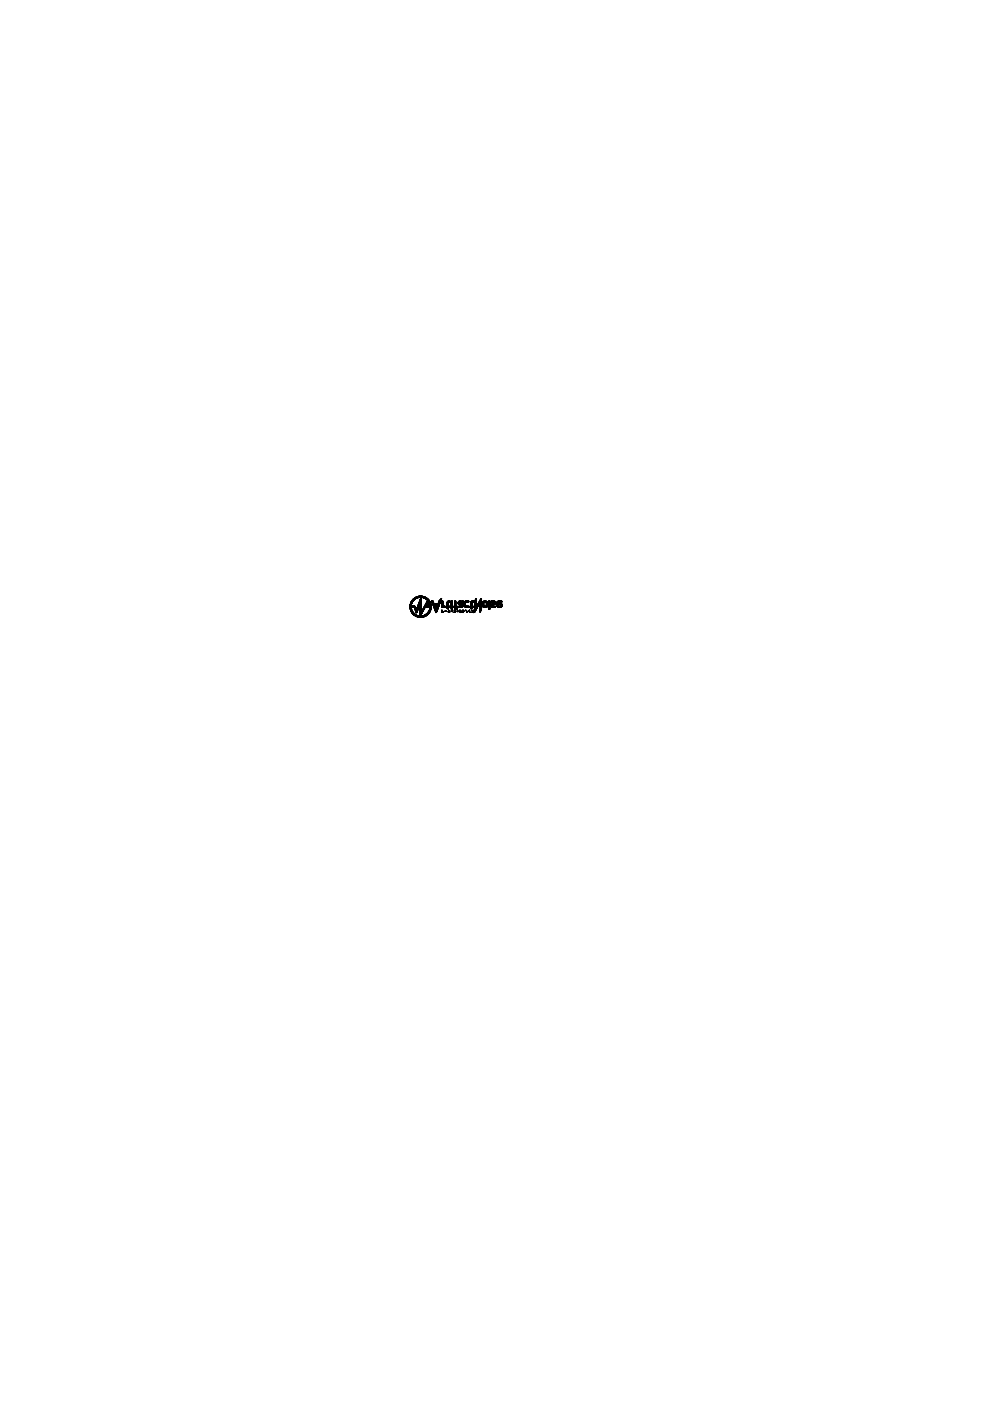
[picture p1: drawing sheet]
<svg xmlns="http://www.w3.org/2000/svg" width="210mm" height="297mm" viewBox="0 0 210 297" stroke-linecap="round" stroke-linejoin="round" font-family="sans-serif">
<g fill="none" stroke="#000" stroke-width=".21">
<path d="M86.9 128.8h1.2M86.9 128.5h1.1M87 128.5h.1M87 128.8v.1M87 128.3h.2M87 128.8h.2M87 128.9h.2M87 128.2h.1M87 129.2v-.1h.2l.1 .1M87 128.1h.2M87 129.2h.3M87 128v.1"/>
<path d="M87 129.3h.3M87.1 127.8v.1M87.1 127.8h.3M87.1 129.5l.3 .1M87.1 129.5l.1 .2h.3M87.1 129.6h.4M87.2 128.4v.1M87.2 128.8h.1M87.2 128.9h.1M87.2 129.7h.1M87.2 129.7h.3M87.2 129.8h.3"/>
<path d="M87.2 128.2h.1M87.2 128.3v.1h-.3M87.2 128.7v.1M87.2 129h.1M87.2 128.9l-.2 .1h.2M87.2 128.4h-.2M87.2 128.5h.1M87.2 129.7l.4 .1M87.2 128.2h-.2l-.1 .3h.3M87.2 129.1h-.2M87.3 128l-.3 .1 .2 .1h-.2M87.3 128.5h.1"/>
<path d="M87.3 128.7v.1M87.3 129.8l.4 .1M87.3 129.2h-.3l.3 .1M87.3 127.9l-.3 .1M87.3 129.4h.1M87.3 129.9h.4M87.3 129.4h-.2M87.4 127.3h-.1M87.4 129.9l.3 .1M87.4 127.8l-.3 .1M87.4 128.5h.1M87.4 128.7v.1"/>
<path d="M87.4 130h.1M87.4 129.5l-.3-.1 .3 .1M87.4 130h.4M87.4 127.3h.1M87.4 130.1h.4M87.4 127.2h.1M87.4 127.7h-.3M87.5 127.6h.1M87.5 130.1h.1M87.5 127.6l-.4 .1h.3M87.5 130.1l.4 .1M87.5 128.5h.1"/>
<path d="M87.5 128.7v.1M87.5 129.7h.1M87.5 130.1v.1M87.5 127.6h-.3M87.5 130.2h.5M87.5 127.5v.1M87.5 127.5h.1M87.5 127.5l-.3 .1M87.6 130.2l.5 .1M87.6 128.5h.1M87.6 128.7v.1M87.6 127.4h-.3l.3 .1"/>
<path d="M87.6 127h.1M87.6 127.4h.1M87.7 127h.1M87.7 128.5h.1M87.7 128.7v.1M87.7 130.3h.4M87.7 127.4h-.4M87.7 129.9h.1M87.7 130.3l.5 .1M87.7 130.3v.1M87.7 127.3h-.4M87.7 127.2v.1"/>
<path d="M87.7 130h.1M87.8 126.9h.1M87.8 128.5h.1M87.8 128.7v.1M87.8 127.3h-.4M87.8 130.4h.5M87.8 127.2h.1M87.8 127.2h-.4M87.8 130.4l.7 .1M87.8 128.8h.3M87.9 127.1l-.4 .1M87.9 128.5h.1"/>
<path d="M87.9 130.5h.1M87.9 128.8h.2M87.9 130.5h.7M87.9 129h.3M87.9 127.1h-.4M87.9 129l.3 .1M87.9 130.2h.1M88 129.1l.2 .1M88 130.5l.9 .1M88 128.6h-1.1l1.1 .1M88 127l-.5 .1M88 127h.1"/>
<path d="M88 129.2l.6 .1M88 130.6h.1M88 128.7h-1.1l.3 .1M88.1 126.7h.1M88.1 127h-.5M88.1 129.4h.5M88.1 130.6h2.2M88.1 130.3h.1M88.1 130.6h.1M88.1 126.6v.1M88.1 126.9v.1M88.1 128.9h-.2l.2 .1"/>
<path d="M88.1 129.6h.4M88.1 126.6l2.1 .1M88.1 129.1h.1M88.2 126.9l-.5 .1M88.2 130.3v.1M88.2 129.7h.3M88.2 126.6h1.9M88.2 129.8h.2M88.2 129.3h.1M88.2 126.6h.1M88.2 129.9h.1M88.3 130.7h1.8"/>
<path d="M88.3 126.6h.1M88.3 126.9h-.6M88.3 129.2l.3 .1h-.6M88.3 130.7h.1M88.3 130.4v.1M88.4 126.8l-.6 .1M88.4 130.7h1.6M88.4 126.6h1.6M88.4 129.8h.1M88.4 130.7v.1M88.4 129.6v.1M88.4 129.8h-.2h.2"/>
<path d="M88.5 126.5h.1M88.5 128.8v.1M88.5 130.8h.1M88.5 128.7v.1M88.5 126.5h1.4M88.5 130.5h.1M88.5 129.6h-.4M88.5 126.8h.1M88.5 126.8h-.6M88.5 129.4h.1M88.6 130.5h.1M88.6 129.4l-.5 .1"/>
<path d="M88.6 126.4v.1M88.6 126.7v.1M88.6 130.8h.1M88.6 126.7h.1M88.6 129.2l-.3 .1M88.7 126.4v.1M88.7 126.7l-.7 .1M88.7 129.1l-.4 .1M88.7 129l-.4 .1M88.7 130.8v.1M88.7 130.8l.9 .1M88.7 126.4h.9"/>
<path d="M88.7 126.7h.1M88.7 128.1h.7M88.8 128.8h-.3M88.8 128.9l-.4 .1M88.8 130.6h.1M88.8 126.4h.1M88.8 130.9h.1M88.8 128.7h-.3M88.8 127.9h.6M88.8 127.8h.6M88.8 128.6l-.3 .1M88.9 126.7h-.1"/>
<path d="M88.9 128.5h.1M88.9 128.6l-.4 .1h.3M88.9 130.6h.1M88.9 128.5l-.3 .1M88.9 127.7h.5M88.9 126.4h.1M88.9 128.4l-.3 .1M88.9 130.9h.1M88.9 127.6h.1M88.9 128.4h.1M88.9 127.6h.5M88.9 126.7h.1"/>
<path d="M88.9 127.5h.5M88.9 128.4h-.3M89 128.3l-.4 .1h.3M89 127.5h.1M89 128.2l-.1 .1M89 130.9h.1M89 127.4h.4M89 126.4h.1M89 128.1v.1M89 126.7h-1M89 127.3h.4M89 126.6v.1"/>
<path d="M89 127.3h.1M89 128.1v2.5M89 128.3h.4M89 128.4h.4M89 128.5h.4M89 128.6h.4M89 128.7h.4M89 128.8h.4M89 128.9h.4M89 129h.4M89 129.1h.4M89 129.2h.4"/>
<path d="M89 129.3h.4M89 129.4h.4M89 129.5h.4M89 129.6h.4M89 129.6h.7M89 129.8h.6M89 127.2h.4M89 129.9h.5M89 130.1h.5M89 130.2h.4M89 130.2h.3M89 130.5h.2"/>
<path d="M89.1 127.2h.3M89.1 127h.1M89.1 127h.3M89.2 126.9h.2M89.2 130.5v.1M89.2 126.8h.2M89.2 130.6h.1M89.2 130.5h-.2M89.2 130.4v.1M89.2 130.4l-.2 .1M89.3 126.7h1M89.3 130.3l-.3 .1"/>
<path d="M89.3 126.6l.1 .1M89.3 126.4h.1M89.3 130.3h-.3M89.3 130.2h.1M89.3 130.9h.1M89.4 127.4h-.4M89.4 126.7h.1M89.4 127.8h-.6h.5l.1 2M89.4 127.7h-.5M89.4 128h-.6M89.4 128l-.7 .1h.7M89.4 128.2l-.7 .1"/>
<path d="M89.4 126.8l-.2 .1 .2 .1M89.4 127h-.3v.2M89.4 127.1h-.3M89.4 128.1l-.7 .1M89.4 130.6h.1M89.4 130.1h-.4M89.4 126.4h.1M89.5 126.4h.1M89.5 130.9h.1M89.5 130h-.5M89.5 126.7h.1M89.5 129.5h.2"/>
<path d="M89.5 130.6h.1M89.5 129.4v.1M89.5 129.9h-.5M89.6 130.9h.1M89.6 130.6h.1M89.6 126.4h.1M89.6 126.7h.1M89.6 129.7l-.6 .1M89.6 130.5v.1M89.6 129.2h.1M89.6 129.6l-.6 .1M89.6 129.2h.3"/>
<path d="M89.7 130.8v.1M89.7 126.7h.7M89.7 129.5l-.3 .2M89.7 130.5h.1M89.7 130.8h.1M89.7 129.4l-.2 .2M89.8 126.4v.1M89.8 126.7l.7 .1M89.8 129.3l-.3 .2M89.8 130.8h-1.2M89.8 126.5h.1M89.8 129.3h-.2"/>
<path d="M89.9 129.2h.1M89.9 130.5h-.1M89.9 129.3l-.3 .1h.2M89.9 130.8h.1M89.9 126.5h.1M89.9 129.1l-.3 .1M89.9 129.1h.1M89.9 130.7v.1M89.9 129.1l-.2 .1M90 130.4l-.1 .1M90 129.1h-.3M90 126.8l.6 .1"/>
<path d="M90 126.8v.1M90 129h-.3M90 128.9l-.2 .1M90.1 126.6h.1M90.1 126.9h.1M90.1 128.9h-.3M90.1 126.9l.5 .1M90.1 128.8h-.2M90.1 128.7l-.2 .1M90.1 128.3h.6l-.6 .1M90.2 128.3h.1M90.2 128.7h-.3"/>
<path d="M90.2 130.6l-.1 .1M90.2 126.9l.5 .1M90.2 126.9v.1M90.2 128.5l-.3 .2M90.2 128.1h.1M90.2 128.1l.5 .1h-.5M90.2 130.6h-2.1M90.2 128.6h-.2M90.3 126.7h.1M90.3 128.5h-.3M90.3 127h.1M90.3 128.4v.1"/>
<path d="M90.3 130.3h.1M90.3 128.5l-.3 .1M90.3 127h.5M90.3 128h.4M90.3 128l.4 .1h-.4M90.3 128.3l-.3 .2M90.4 127l.4 .1M90.4 127.9h.3M90.4 128.4h-.3M90.4 130.5l-.9 .1M90.4 127.8v.1M90.4 128.2v.1"/>
<path d="M90.4 130.2h.1M90.4 127.8h.3l-.3 .1M90.4 127v.1M90.4 128.3h.1M90.4 128.5h.1M90.4 128.7h.1M90.4 130.5h.1M90.4 127.1h.4M90.4 128.4h.3M90.4 128.5h1M90.4 128.7h1M90.5 127.7h.2"/>
<path d="M90.5 127.7h.2l-.3 .1M90.5 127.7h.1M90.5 130.1v.1M90.5 130.5h-.8M90.5 127.6l.2-.1-.2 .2M90.6 130.4l-.7 .1M90.6 126.9h.1M90.6 127.5h.1M90.6 130.4h-.6M90.6 127.2v.1M90.6 130h.1M90.6 127.3h.1"/>
<path d="M90.6 130.3v.1M90.6 127.3h.4M90.7 127.3l.3 .1M90.7 127.3h.1M90.7 127.5h.1M90.7 130.3l-.6 .1M90.7 127h.1M90.7 129.9h.1M90.7 127.9h.1M90.7 128.2h.1M90.7 127.4h.4M90.7 130.3h-.5"/>
<path d="M90.7 128.5l-.3-.1h.3v.1M90.7 130.2v.1M90.7 128.2h-.5M90.8 127.4l.3 .1M90.8 128.5h.1M90.8 130.2l-.5 .1M90.8 127.5h.3l-.2 .1M90.9 127.1v.1M90.9 130.1l-.5 .1M90.9 127.2l-.4-.1 .4 .1M90.9 128.5h.1M90.9 127.6l.3 .1"/>
<path d="M90.9 130l-.4 .1M90.9 127.6v.1M90.9 130h.1M90.9 129.5h.3M91 127.3h.1M91 127.8h.3M91 130h-.4M91 127.8h.1M91 128.5h.1M91 129.3h.3M91 127.9h.3M91.1 128h.3z"/>
<path d="M91.1 129.8l-.1 .1h-.4l.4 .1M91.1 128h.2M91.1 129.1h.3M91.1 129.9h-.4M91.1 127.5h.1M91.1 128.5h.1M91.1 129.8h.1M91.1 128.1h.3v.2l-.3-.1M91.1 129h.3M91.1 129.8h-.4M91.1 129.8h-.3M91.1 128.3l.1 .2h.2v.3l-1-.1"/>
<path d="M91.1 129.7h.1M91.1 128.3h.3M91.1 128.4h.3M91.1 128.8h.3M91.2 128.7l-.1 .2M91.2 128.4h.2M91.2 129.7l-.4 .1M91.2 127.6v.1M91.2 129.6h.1M91.2 129.6l-.3 .1M91.2 129.6h-.3M91.2 127.7h-.2h.2"/>
<path d="M91.2 129.5v.1M91.2 127.8h.1M91.3 127.9v.1M91.3 129.4l-.3 .1M91.3 129.4h-.3M91.4 128.1h.1M91.4 129.2h-.3M91.4 129.3h-.4M91.4 128.1h-.3v.1h.3M91.4 129.2h-.3l-.1 .1M91.4 129.1h.1M91.4 128.4v.1"/>
<path d="M91.4 128.8v.1M91.4 128.9h.1M91.4 129h-.3l.3 .1M91.4 128.9h-.3M91.4 128.6h-1h1M91.4 128.8h-.3M91.6 127.5l.2 .1M91.6 127.4h.1M91.6 127.6l.3 .1M91.6 127.7l.3 .1M91.7 127.8h.2M91.7 127.8h.1"/>
<path d="M91.7 127.8l.3 .1-.3 .1h.3M91.7 127.4h.1M91.7 128l.3 .1h-.2M91.7 128h.3M91.8 127.4h-.3l.3 .2M91.8 128.2l.3 .2M91.8 128.2l.1 .2h.2M91.8 128.3h.3M91.9 128.4l.2 .1M91.9 128.4l.3 .2-.3-.1M91.9 128.5h.3M92 128h.1"/>
<path d="M92 128.7h.2M92 128v.1M92 128.7v.1M92 128.7l.3 .1M92 128.8h.3l-.2 .1h.2M92 128.8h.1M92.1 128.2h-.3h.3M92.1 128h1.1zM92.1 128.9h.2M92.1 129h.1M92.1 129l.3 .1M92.1 128.1h1.1"/>
<path d="M92.1 128h.1M92.2 128h.1M92.2 128.2h.9M92.2 129.2h.6M92.2 129.3h.1M92.2 128.6l-.2 .1M92.2 129.3h.6M92.2 128.7v.1M92.2 129.3l.5 .1M92.3 128h.1M92.3 128.2v.1M92.3 129.5h.4"/>
<path d="M92.3 128.9h.1M92.3 129.6l.1 .1h.2M92.4 129.1h-.2M92.4 128h.1M92.4 128.2v.1M92.4 129.8h.1M92.5 129.8l-.1 .1M92.5 129.2v.1M92.5 128h.1M92.5 128.2v.1M92.5 129.8h-.1M92.6 128.2v.1"/>
<path d="M92.6 129.7v.1M92.6 128h.1M92.6 129.7h.1M92.6 129.8h-.2M92.6 128.8h.3M92.6 129.6h-.3M92.7 129.5l-.4 .1M92.7 128.6h.3h-.3l-.1 .2M92.7 128h.1M92.7 128.2v.1M92.7 128.4l.3 .1M92.7 129.3v.1h-.5"/>
<path d="M92.8 128h.1M92.8 128.2v.1M92.8 129.2l-.6 .1M92.8 129v.1M92.8 129.1h-.3M92.9 129.1l-.4 .1h.3M92.9 128h.1M92.9 129h-.4M92.9 128.9l-.4 .1M92.9 128.9h-.3M92.9 128.7v.1M93 128.7l-.4 .1h.3"/>
<path d="M93 127.7h.3M93 128.7h-.4M93 128.4h.1M93.1 127.5h.1M93.1 128.5h-.4M93.1 128.3l-.3 .1h.3M93.1 128.3l-.3 .1M93.2 127.4h.3M93.2 127.4h.1M93.2 128l-1.1 .1M93.2 127.3h.1M93.3 127.9h.1"/>
<path d="M93.3 127.9l-.4 .1M93.3 127.2h.1M93.3 127.8l-.4 .1M93.3 127.7h.1M93.3 127.7l-.3 .1h.3M93.4 127.1v.1M93.4 127.1h.1l-.2 .1M93.4 127.6l-.4 .1M93.4 127.4v.2h-.4M93.4 127.5h-.4M93.4 127.4h.1M93.4 127.5h-.3"/>
<path d="M93.5 127.4h-.4M93.5 127h.1M93.5 127.3h-.3M93.5 127.2l-.3 .1M93.5 127.2h-.2M93.6 127.1h-.2M93.6 129.8h.1M93.6 127.5h.3h-.3M93.6 127.6l.3 .1h-.3M93.6 127.8h.3h-.3M93.6 128l.3 .1-.3-.1M93.6 128.1h.3h-.3"/>
<path d="M93.6 128.7l.3 .1M93.6 127.6h.3M93.6 127.7h.3M93.6 127.9h.3M93.6 128h.3M93.6 128.2h.3M93.6 128.2l.3 .1M93.6 128.3l.3 .1M93.6 128.4h.4M93.6 128.4l.4 .1M93.6 128.5h.5M93.6 128.6h.8v.1h-.3"/>
<path d="M93.6 128.5h.8M93.6 128.7h.3M93.6 126.9v.1M93.6 126.9h.1M93.7 129.3v.2M93.7 129.5l.1 .3M93.7 129.4h.1M93.7 129.5l.1 .1M93.8 129.6l.1 .1M93.8 129.7v.1M93.8 129.6l.2 .1M93.8 128.7h.1"/>
<path d="M93.8 129.6h.1M93.9 128.6h.1M93.9 128.7h.1M93.9 127.6h.1M93.9 127.9h.1M93.9 128.2h.1M93.9 128.6l-.3 .1M93.9 127.4h-.3v1.4M93.9 129.7l.1 .1h-.4M93.9 128.6h.5M93.9 129.6l.1 .2M94 128.7h.4"/>
<path d="M94 128.7h.1M94.1 128.5h.1M94.1 128.7v.1M94.2 128.7v.1M94.2 128.5h.1M94.2 128.8h.1M94.3 129.6h.4M94.3 129.6h.1M94.4 128.8h.1M94.4 129.6h.1M94.5 129.6h.1M94.6 129.6h.1"/>
<path d="M94.6 128.5h.8M94.6 128.6h.9M94.6 128.7h.9M94.7 128.5v.1M94.7 128.8h.1M94.7 129.6h.1M94.8 128.5v.1M94.8 128.8h.1M94.8 128.8h.3v.3h-.3M94.8 127.9h.1M94.8 128.2h.1M94.8 128.5h.1"/>
<path d="M94.8 127.9h.3M94.8 128h.3M94.8 128.2h.3M94.8 128.4h.3M94.8 128.8h.3M94.8 129h.3M94.8 127.7h.1M94.8 128.8v.1M94.8 129h.1M94.9 127.5h.6l-.6 .1M95 129.7h.4M95 129.7h.1"/>
<path d="M95 129.6v.1M95 127.4v.1M95.1 127.7v.8h-.3M95.1 129.8h.1M95.1 127.8h-.3h.3M95.1 127.9l-.3 .2 .3-.1M95.1 128.1h-.3h.3M95.1 128.2l-.3 .1h.3M95.1 128.4h-.3l.3 .1M95.1 128.9h-.3h.3M95.1 127.4h.4M95.1 127.7l-.3 .1"/>
<path d="M95.1 128.5v.1M95.1 129.8v.1M95.1 129.4h.1M95.1 127.7h-.3M95.1 128.8h.1M95.1 129.3h.1M95.1 129.6v.1M95.1 127.7h.1M95.1 129.3l.1 .2M95.1 129.4l.1 .3M95.2 128.5v.1M95.2 128.8h.1"/>
<path d="M95.2 129.5h.1M95.2 129.6h.1M95.2 129.8v.1M95.2 129.6v.1M95.3 128.5v.1M95.3 129.6v.1M95.3 128.8h.1M95.3 129.8v.1M95.3 129.8h.1M95.4 128.8h.1M95.4 129.8h-.3M95.4 128.5v.1"/>
<path d="M95.4 127.6h.1M95.4 127.6h-.6l.6 .1M95.4 128.7h.1M95.5 128.7l-.9 .1M95.7 127.4v1.4M95.7 127.5h.2h-.2M95.7 127.7h.2h-.2M95.7 127.8h.2h-.2M95.7 128h.2l-.2 .1M95.7 128.1h.2h-.2M95.7 128.3h.2h-.2M95.7 128.4h.2l-.2 .1"/>
<path d="M95.7 128.6h.2h-.2M95.7 127.6h.2M95.7 127.7h.2M95.7 127.9h.2M95.7 128h.2M95.7 128.2h.2M95.7 128.4h.2M95.7 128.7h.2M95.7 128.9v.2h.2h-.2M95.7 129.5h.1M95.7 127.4v.1M95.7 128.9h.1"/>
<path d="M95.7 128.9h.2M95.7 129.2h.1M95.8 127.4v.1M95.8 128.9h.1M95.8 129.2h.1M95.8 129.4v.2M95.8 129.4h.1M95.8 129.3v.3h.1M95.9 127.4v.1M95.9 129.6v.1M95.9 129.7h.1M95.9 129.1l-.2 .1"/>
<path d="M95.9 127.6h.1M95.9 127.9h.1M95.9 128.2h.1M95.9 128.5h.1M95.9 128.7h.1M95.9 129h.1M95.9 128.5h-.2M95.9 128.7h-.2M95.9 128.9l-.2 .1M95.9 129h-.2M96.1 128.6h.9h-.9v.2M96.1 128.7l.9 .1"/>
<path d="M96.1 128.7h.9M96.2 128.5h.8M96.2 128.8h.1M96.2 129.8h.1M96.3 128.8h.1M96.3 129.3l.1 .1M96.3 129.4l.2 .2M96.4 128.8h.2v.1h-.2l.3 .1M96.4 129.4v.1M96.4 127.4h.2v1.1M96.4 127.6h.1M96.4 127.9h.1"/>
<path d="M96.4 128.2h.1M96.4 128.5h.1M96.4 128.8v.1M96.4 127.6h.2M96.4 127.9h.2M96.4 128.2h.2M96.4 128.4h.2M96.4 128.8h.2M96.4 129.5h.1M96.4 129h.6M96.4 129.1l.6 .1-.5-.1M96.4 129.1h.1"/>
<path d="M96.5 129.1h.5M96.5 129.6v.2M96.5 129.6l.1 .1M96.5 129.5v.1M96.5 129.7l.1 .1h-.4M96.5 129.8h.1M96.6 129.2h.1M96.6 127.5h-.2h.2M96.6 127.6l-.2 .1h.2M96.6 127.8h-.2h.2M96.6 127.9l-.2 .2 .2-.1M96.6 128.1h-.2h.2"/>
<path d="M96.6 128.2l-.2 .1h.2M96.6 128.4h-.2l.2 .1M96.6 127.7h-.2M96.6 128h-.2M96.7 128.8h.1M96.8 128.8h.1M96.9 129.7h.2M96.9 128.8h.1M96.9 129.7h.1M97 129h.1M97 129.3v.4M97 129.4h.1"/>
<path d="M97 129.5h.1M97 129.6v.1M97 129.5l.1 .1M97.1 129.6h.1M97.1 129.7h.1M97.2 128h.3M97.2 128h1l-.2 .1M97.2 128v.1M97.2 128.1h1M97.2 127.6h1h-1M97.2 128.1l1 .1h-.9M97.2 128.7h.1"/>
<path d="M97.2 128.7h.8M97.3 128.2h.1M97.3 127.5h.6M97.3 127.5h.1M97.4 127.4v.1M97.4 127.7l-.3 .1 1.1-.1h-.3M97.4 128.2l.8 .1M97.4 127.8h-.3l.3 .1M97.4 127.9h-.3l.3 .1M97.5 129.6h.1M97.5 129.6l.1 .1M97.5 129.3l.1 .2"/>
<path d="M97.5 129.4l.3 .2M97.5 127.7h-.3M97.5 128v.1M97.5 129.7h.1M97.5 129.7l.1 .1M97.5 127.4h.1M97.5 127.7h.1M97.5 128.3h.1M97.5 129.8h.3M97.6 127.4h.1M97.6 127.7h.1M97.6 128.1h.1"/>
<path d="M97.6 128.3h.1M97.6 129.8h.2M97.7 129.5v.1M97.7 127.7h.1M97.7 127.4l-.2 .1M97.7 127.4v.1M97.7 129.7h.1M97.8 127.7h.1M97.8 128.7v.1M97.8 129.6v.2M97.8 127.7h.4M97.8 128.5h.1"/>
<path d="M97.9 127.7h.1M97.9 128.7v.1M97.9 128.5h.3M98 127.8h.2l-.2 .1M98 127.8h.2M98 128h.2M98 128.4h.2M98 127.5h.2M98 127.9h.1M98 128.3h.2M98 128.4h.1M98 127.4h.1"/>
<path d="M98.1 128.7h-.9M98.1 127.4h.1M98.1 129.3v.6M98.1 129.3h.1M98.1 129.4h.1M98.1 129.5h.1M98.1 129.6h.3M98.1 129.8h.1M98.1 129.9h.1M98.2 128.4v.1M98.2 128.6h-1h.9M98.2 127.4l-.2 .1"/>
<path d="M98.2 127.5h.1M98.2 127.8h.1M98.2 128.1h.1M98.2 128.3h.1M98.2 128.4h.1M98.2 128.5h-1M98.2 129.7h-.1M98.3 129.6h-.2M98.4 129.5h.1M98.4 127.8h.3M98.4 127.9h.3M98.4 128h.3"/>
<path d="M98.4 128.1h.3M98.4 128.2h.3M98.4 128.3h.3M98.4 128.4h.3M98.4 129.5l-.1 .1M98.4 128.4h.3v-.6l-.3-.1v.8h.4M98.5 128.5h.9v.2h-.8M98.5 127.6v.1M98.5 127.6h.9M98.5 128.6h.9M98.6 127.5v.1M98.6 127.5h.1"/>
<path d="M98.6 128.7h.1M98.6 127.5h.8M98.7 127.5h.1M98.7 128.7h.7M98.7 128.7v.1M98.7 129.4h.1M98.7 127.4v.1M98.7 127.7h.1M98.7 128.5h.1M98.7 129.3v.1M98.7 129.4l.2 .1M98.8 127.4h.6v.3h-.9"/>
<path d="M98.8 127.7h-.4M98.8 129.4v.1M98.8 129.5l.2 .2M98.8 128.5h.1M98.8 128.7v.1M98.9 128.5h.1M98.9 129.5h.1M98.9 127.7h.1M98.9 128.7v.1M98.9 127.4h.1M98.9 129.6h.1M99 127.4h.1"/>
<path d="M99 127.7h.1M99 128.5h.1M99 128.7v.1M99 129.6h.1M99 129.8h.1M99.1 127.4h.1M99.1 127.7h.1M99.1 128.5h.1M99.1 128.7v.1M99.2 127.4h.1M99.2 127.7h.1M99.2 128.5h.1"/>
<path d="M99.2 128.7v.1M99.3 127.4h.1M99.3 127.7h.1M99.3 128.5h.1M99.3 128.7v.1M99.3 129.5l.2 .1M99.3 129.5l.1 .1M99.4 129.5v.1M99.4 128.6l-.8 .1M99.5 129.6l.1 .1M99.5 129.7l.1 .2M99.5 129.3h.1"/>
<path d="M99.5 129.5l.1-.1-.1 .2M99.5 129.7h.1M99.5 129.4h.1M99.5 129.8h.2M99.6 128.5h.8M99.6 128.7h.1M99.6 128.7h.8M99.6 129.9h.1M99.8 127.7h.3h-.3M99.8 128.8h.3M99.8 129h.1M99.8 127.8h.3"/>
<path d="M99.8 127.9h.3M99.8 128h.3M99.8 128.1h.3M99.8 128.2h.3M99.8 128.3h.3M99.8 128.4h.3M99.8 128.5h.3M99.8 129h.3M99.8 129.1h.3M99.8 127.6h.6M99.9 127.5h.1M100 129.4h.1"/>
<path d="M100 129.3l.1 .2M100 127.4v.1M100 127.8h.1M100 127.9h.1M100 128v.1M100 128.1h.1M100 128.2h.1M100 128.3h.1M100 128.4v.1M100 128.5h.1M100 128.8h.1M100 128.8v.1"/>
<path d="M100 128.9h.1M100 129h.1M100 129.8h.1M100.1 128.9h-.3h.3M100.1 127.9l-.3 .1M100.1 128l-.3 .1M100.1 128.2l-.3 .1M100.1 128.4h-.3M100.1 127.4v.1M100.1 127.5l.3-.1v.3M100.1 127.7h.1M100.1 129.5h.1"/>
<path d="M100.2 129.5l.1 .1M100.2 129.6l.1 .2M100.3 129.7v.1M100.3 129.3v.1M100.3 129.8h.1M100.4 129.4l-.2 .1M100.4 129.4l-.3 .1M100.4 129.9h.1M100.4 128.6v.2M100.4 129.8h.1M100.4 127.5h-.5M100.4 127.6h-.6"/>
<path d="M100.4 127.6h-.6v.9M100.4 128.6h-.8h.8M100.4 129.8h-.4M100.6 129.3h.3h-.3M100.6 128.8v1M100.6 128.9h.6M100.6 129.1h.4M100.6 129.4h.3M100.6 129.8h.1M100.6 127.4h.4M100.6 127.6h.1M100.6 127.9h.1"/>
<path d="M100.6 128.2h.1M100.6 128.5h.1M100.6 128.8v.1M100.6 128.9h.1M100.6 129h.1M100.6 129.3h.1M100.6 129.6v.1M100.6 127.6h.4M100.6 127.9h.4M100.6 128.2h.4M100.6 128.4h.4M100.6 128.5h.4"/>
<path d="M100.6 128.8h.6M100.7 127.4h.3M100.7 127.3h.3M100.7 129.6l-.1 .2M100.7 129.6l-.1 .1M100.8 127.2h.2M100.8 127.3h.2M100.8 127.2h.1M100.8 129.5l-.2 .1M100.8 129.4l-.2 .1M100.9 129.4h.1M100.9 127h.1"/>
<path d="M100.9 129.4l-.3 .1M100.9 126.9v.1M100.9 127.1h.1M100.9 127.2h.1M100.9 127.3h.1M100.9 127.4h.1M100.9 127.5h.1M100.9 127.6h.1M100.9 127.7h.1M100.9 127.8h.1M100.9 127.9h.1M100.9 128v.1"/>
<path d="M100.9 128.1h.1M100.9 128.2h.1M100.9 128.3h.1M100.9 128.4v.1M100.9 128.5h.1M100.9 128.6h.1M100.9 128.7h.1M100.9 129.2h.1M101 127l-.1 .1M101 127.1l-.2 .1M101 127.5h-.4h.4M101 127.6l-.4 .1h.4"/>
<path d="M101 127.8h-.4h.4M101 127.9l-.4 .2 .4-.1M101 128.1h-.4h.4M101 128.2l-.4 .1h.4M101 128.4h-.4l.4 .1M101 128.6h-.4h.4M101 129.2l-.4 .1M101 127.7h-.4M101 128h-.4M101 128.7v.1M101 129.2h-.4M101 129.1l-.4 .1"/>
<path d="M101 128.6v.1M101.1 128.6h.1M101.1 129h-.5M101.2 128.4h.1M101.2 128.8l-.6 .1M101.3 128.2h.2M101.3 128.7h-.7M101.3 128.7h-.7l.6 .1M101.3 128.6l-.3 .1M101.3 128.5h-.2M101.3 128.6h-.2M101.4 128.4h.1"/>
<path d="M101.4 128.5h-.3M101.4 128.4h-.3M101.4 127.9h.3M101.5 128.4h-.3M101.5 128.3h-.3M101.5 127.8h.6M101.6 127.7h.5l-.6 .1M101.6 128.1l-.3 .1M101.6 128.1h-.3M101.6 127.6v.1M101.6 127.6h.5h-.5M101.6 128l-.3 .1"/>
<path d="M101.7 127.5h.4M101.7 127.5h.1M101.7 128h-.3M101.7 127.8l-.1 .2h-.2M101.7 127.4h.4h-.4M101.7 127.8l-.3 .2M101.8 129.6v.1M101.8 127.7v2.1M101.8 129.8h.1M101.8 127.8l.3 .1h-.3M101.8 128h.3l-.3 .1M101.8 128.1l.3 .1h-.3"/>
<path d="M101.8 128.4h.3h-.3M101.8 128.5h.3h-.3M101.8 128.7h.3h-.3M101.8 128.8h.3l-.3 .1M101.8 129.1h.3l-.3 .1M101.8 129.2h.3l-.3 .1M101.8 127.3h.3M101.8 128h.3M101.8 128.1h.3M101.8 128.3h.3M101.8 128.6h.3M101.8 128.9h.3"/>
<path d="M101.8 129h.3M101.8 129.1h.3M101.8 129.3h.2M101.8 129.4h.2M101.8 127.2l.3 .1h-.4M101.8 129.7h.1M101.9 129.7h-.1M101.9 127.1h.2h-.2M101.9 129.5l-.1 .1M102 129.5h-.2M102 129.4h-.2M102 129.3h.1"/>
<path d="M102.1 127h.1M102.1 127.1v.1M102.1 127.5h.1M102.1 127.8h.1M102.1 128.1h.1M102.1 128.3h.1M102.1 128.6h.1M102.1 128.9h.1M102.1 129h.1M102.1 127h-.1M102.1 127l-.2 .1M102.1 127.2l-.3 .1"/>
<path d="M102.1 127.7h-.6M102.1 128.9h-.3M102.3 127.8h.3l-.3 .1M102.3 128l.3 .1-.3-.1M102.3 128.1h.3l-.3 .1M102.3 128.3h.3h-.3M102.3 128.4l.3 .1M102.3 127.9h.3M102.3 128h.3M102.3 128.2h.3M102.3 128.4h.3M102.3 128.5h1.1"/>
<path d="M102.3 128.5l1 .1M102.4 128.6l.9 .1M102.4 127.6h.9M102.4 128.6h.9M102.4 127.5v.1M102.5 128.7h.6M102.5 127.5h.6M102.6 127.5h.1M102.6 127.9h.1M102.6 128.2h.1M102.6 128.7v.1M102.6 127.7l-.3 .1"/>
<path d="M102.6 127.4v.1M102.7 127.4v.1M102.7 127.7h.1M102.7 128.5h.1M102.7 128.8h.1M102.7 127.7h-.4v.8h.3M102.8 127.4v.1M102.9 127.4v.1M102.9 127.7h.1M103 128.8h.1M103 127.7h.4M103 128.5h.1"/>
<path d="M103 127.4v.1M103 127.7h.1M103 128.7v.1M103.1 127.7h.1M103.1 127.7h.3v.7h-.3M103.1 127.9h.1M103.1 128.2h.1M103.1 128.4h.1M103.1 128.4h.3M103.2 128.7h.1M103.3 127.6v.1M103.4 127.7h-1.1"/>
<path d="M103.4 128.5h-.3M103.4 127.8h-.3h.3M103.4 127.9l-.3 .2 .3-.1M103.4 128.1h-.3h.3M103.4 128.2l-.3 .1h.3M103.4 127.9h-.3M103.4 128h-.3M103.4 128.2h-.3M103.6 127.4l.3 .1M103.6 127.6h.1M103.6 127.9h.1M103.6 128.2h.1"/>
<path d="M103.6 128.5h.1M103.6 127.5h.3M103.6 127.6h.3M103.6 127.9h.3M103.6 128.2h.3M103.6 128.4h.3M103.6 128.5h.3M103.6 128.7h.3M103.6 129.1h.3M103.7 127.4v.1M103.7 128.8h.1M103.7 128.9h.1v.2"/>
<path d="M103.7 129.2h.1M103.7 128.9h.1M103.8 127.4v.1M103.8 129.2h.1M103.8 128.8h.1M103.8 128.9h.1M103.8 127.4v1.4M103.8 128.9l-.2 .1h.3M103.9 127.6l-.3 .1h.3M103.9 127.8h-.3h.3M103.9 127.9l-.3 .2 .3-.1M103.9 128.1h-.3h.3"/>
<path d="M103.9 128.2l-.3 .1h.3M103.9 128.4h-.3l.3 .1M103.9 128.6h-.3h.3M103.9 128.7l-.3 .1M103.9 129.1h-.3l.2 .1M103.9 127.7h-.3M103.9 128h-.3M104.1 128.4l.3 .1M104.1 128.4v.1h1M104.1 128.5h.3M104.1 127.4l1 .2M104.1 127.6h.1"/>
<path d="M104.1 127.7h1v.3M104.1 128.2v.1M104.1 127.5h.8M104.1 127.6h1M104.1 128.6h1v.2l-.8-.1M104.1 127.4v.1M104.1 128.6l.1 .1M104.2 128.6h.9M104.2 127.4v.1M104.2 128.7h.9M104.2 128.1h.1M104.2 128.7h.1"/>
<path d="M104.3 127.4v.1M104.3 128v.1M104.3 128.4h.1M104.4 127.4v.1M104.4 128.7v.1M104.4 128.4h-.3M104.4 128h.1M104.4 128.3h-.3M104.4 128.5h.1M104.4 128h.7M104.5 127.4v.1M104.5 128.8h.1"/>
<path d="M104.5 128.5h.1M104.5 128.2l-.4 .1M104.5 128h.1M104.6 127.4v.1M104.6 128.2h.1M104.6 128h.1M104.6 127.7h.1M104.7 127.4v.1M104.7 127.7h.4M104.7 128h.1M104.7 128.2h-.6M104.7 127.7h.1"/>
<path d="M104.7 128.2h.1M104.8 127.4v.1M104.8 128.2h.1M104.8 127.7h.1M104.8 127.9v.1M104.9 127.5h.1M104.9 128.2h.1M104.9 127.7h.3M104.9 127.9h.3M104.9 128.1v.1M104.9 128.1l-.8 .1M105 127.5v.1"/>
<path d="M105 128.1h-.8M105.1 128.1h-.8M105.1 128h-.4M105.2 127.8h-.3v.1M105.4 128h.8M105.4 128h.9M105.4 127.8h.2h-.2M105.4 128.3h.2h-.2M105.4 128.4l.2 .1M105.4 127.9h.2M105.4 128.1h1M105.4 128.1l1 .1"/>
<path d="M105.4 128.1l1.1 .1M105.4 128.4h.2M105.4 127.7h1M105.5 128.7h.8M105.6 127.5h.1M105.6 127.9v.1M105.6 128.7h.6M105.6 127.4v.1M105.6 127.7h-.2M105.6 128h.1M105.7 128.2h-.3M105.7 128.7v.1"/>
<path d="M105.7 128h.1M105.7 128.2h.1M105.7 127.7h-.3v.8h.3M105.8 128.5h.1M105.8 128.7v.1M105.8 128h.1M105.8 128.2h.1M105.8 127.7h.1M105.9 127.4h.1M105.9 127.7h.1M105.9 128h.1M105.9 128.2h.1"/>
<path d="M105.9 128.7v.1M106 127.4h.1M106 127.7h.1M106 128h.1M106 128.2h.1M106 128.7v.1M106.1 128.5h.1M106.1 127.4h.1M106.1 127.7h.1M106.2 127.4h.1M106.2 127.7h.1M106.2 128.7v.1"/>
<path d="M106.2 128.2h.3M106.2 128.2l.3 .1h-.3l.3 .2h-.3M106.2 128.4v.1M106.3 127.4h.1M106.3 127.7h.1M106.3 128.7h.1M106.4 127.4h.1M106.4 127.4l-.7 .1M106.4 128.1h.1M106.4 127.5h-.8M106.4 127.5l-.9 .1M106.4 127.6l-1 .1"/>
<path d="M106.4 128.5h.1M106.4 128.6h-1M106.5 128.5h-1.1l1 .1M106.5 128.4h-.3"/>
</g>
</svg>
